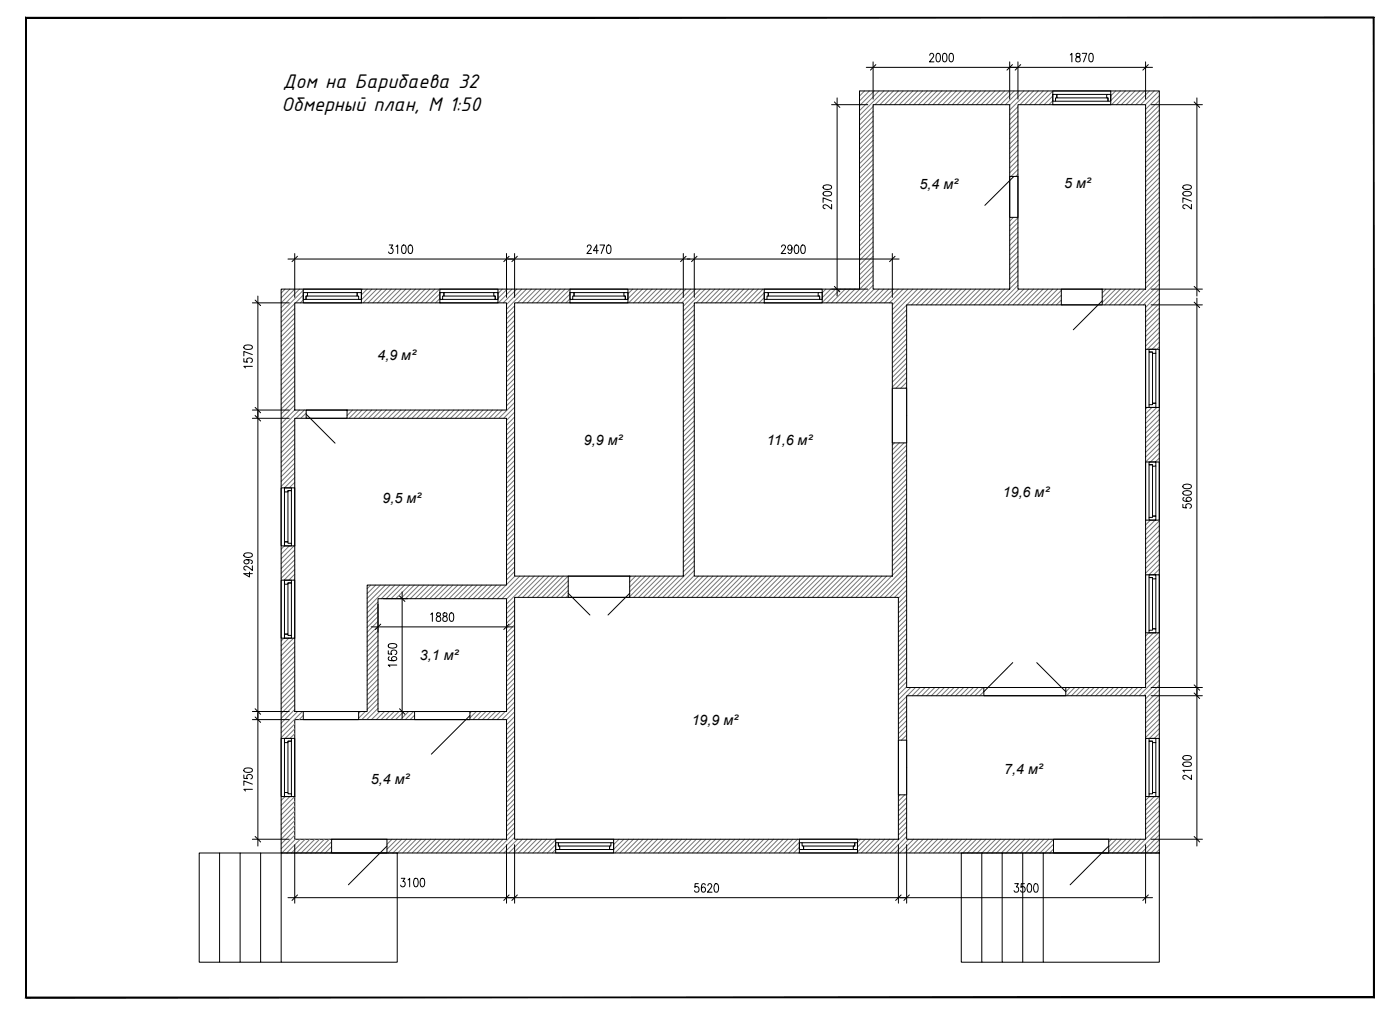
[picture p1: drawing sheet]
<svg xmlns="http://www.w3.org/2000/svg" width="410mm" height="297mm" viewBox="0 0 410 297" stroke-linecap="round" stroke-linejoin="round" font-family="sans-serif">
<defs><g id="words">
<g font-size="6.2">
<text x="82.8" y="25.7">Дом на Барибаева 32</text>
<text x="82.5" y="32.4">Обмерный план, M 1:50</text>
</g>
<g font-size="4.2">
<text x="269.3" y="55.4">5,4 м²</text>
<text x="311.7" y="55">5 м²</text>
<text x="110.5" y="105.4">4,9 м²</text>
<text x="171" y="130.2">9,9 м²</text>
<text x="224.6" y="130.4">11,6 м²</text>
<text x="112" y="147.3">9,5 м²</text>
<text x="293.7" y="145.5">19,6 м²</text>
<text x="123" y="193.1">3,1 м²</text>
<text x="202.6" y="212">19,9 м²</text>
<text x="294.1" y="226.6">7,4 м²</text>
<text x="108.6" y="229.3">5,4 м²</text>
</g>
</g></defs>
<g fill="none" stroke="#767676" stroke-width=".29">
<path d="M251.8 26.6l-.1 .1M253.2 26.6l-1.5 1.5M254.6 26.6l-2.9 2.9M255.7 34l-4 4M255.7 36.9l-4 3.9M255.7 31.2l-4 4M255.7 32.6l-4 4M255.7 35.4l-4 4M255.7 38.3l-4 3.9M255.7 39.7l-4 4M256 26.6l-4.3 4.3M257.4 26.6l-5.7 5.8"/>
<path d="M258.9 26.6l-7.2 7.2M260.3 26.6l-4.1 4M261.7 26.6l-4 4M263.1 26.6l-4 4M264.5 26.6l-4 4M265.9 26.6l-4 4M267.3 26.6l-3.9 4M268.7 26.6l-3.9 4M270.2 26.6l-4.1 4M271.6 26.6l-4 4M273 26.6l-4 4M274.4 26.6l-4 4"/>
<path d="M275.8 26.6l-4 4M277.2 26.6l-4 4M278.6 26.6l-3.9 4M280.1 26.6l-4 4M281.5 26.6l-4 4M282.9 26.6l-4 4M284.3 26.6l-4 4M285.7 26.6l-4 4M287.1 26.6l-4 4M288.5 26.6l-3.9 4M289.9 26.6l-3.9 4M291.4 26.6l-4 4"/>
<path d="M292.8 26.6l-4 4M294.2 26.6l-4 4M295.6 26.6l-4 4M297 26.6l-4 4M298.1 35.5l-2.4 2.3M298.1 39.7l-2.4 2.4M298.1 31.2l-2.4 2.4M298.1 32.6l-2.4 2.4M298.1 34l-2.4 2.4M298.1 36.9l-2.4 2.4M298.1 38.3l-2.4 2.4M298.4 26.6l-4 4"/>
<path d="M299.8 26.6l-4.1 4.2M301.3 26.6l-5.6 5.6M302.7 26.6l-4 4M304.1 26.6l-4 4M305.5 26.6l-4 4M306.9 26.6l-4 4M308.3 29.5l-1.1 1.1M308.3 26.7l-4 3.9M308.3 28.1l-2.5 2.5M325.3 26.6v.1M326.7 26.6l-1.4 1.5M328.1 26.6l-2.8 2.8"/>
<path d="M329.6 26.6l-4.1 4M331 26.6l-4 4M332.4 26.6l-4 4M333.8 26.6l-4 4M335.2 26.6l-4 4M336.6 26.6l-4 4M338 26.6l-3.9 4M339.5 26.6l-4.1 4M339.5 30.8l-4 4M339.5 37.9l-4 4M339.5 28l-4 4M339.5 29.4l-4 4"/>
<path d="M339.5 32.2l-4 4M339.5 33.6l-4 4.1M339.5 35.1l-4 4M339.5 36.5l-4 4M339.5 39.3l-4 4M255.7 41.1l-4 4M255.7 43.9l-4 4M255.7 48.2l-4 3.9M255.7 51l-4 4M255.7 55.2l-4 4M255.7 42.5l-4 4M255.7 45.3l-4 4"/>
<path d="M255.7 46.7l-4 4M255.7 49.6l-4 4M255.7 52.4l-4 4M255.7 53.8l-4 4M255.7 56.6l-4 4M255.7 58.1l-4 3.9M255.7 59.5l-4 3.9M298.1 42.5l-2.4 2.4M298.1 43.9l-2.4 2.4M298.1 46.8l-2.4 2.4M298.1 51l-.6 .6M298.1 41.1l-2.4 2.4"/>
<path d="M298.1 45.4l-2.4 2.3M298.1 48.2l-2.4 2.4M298.1 49.6l-2 2M339.5 47.8l-4 4M339.5 52l-4 4M339.5 54.8l-4 4.1M339.5 59.1l-4 4M339.5 40.7l-4 4M339.5 57.7l-4 4M339.5 42.1l-4 4M339.5 43.5l-4 4M339.5 44.9l-4 4.1"/>
<path d="M339.5 46.4l-4 4M339.5 49.2l-4 4M339.5 50.6l-4 4M339.5 53.5l-4 3.9M339.5 56.3l-4 4M255.7 65.1l-4 4M255.7 72.2l-4 4M255.7 79.3l-4 4M255.7 60.9l-4 4M255.7 62.3l-4 4M255.7 63.7l-4 4M255.7 66.5l-4 4"/>
<path d="M255.7 67.9l-4 4.1M255.7 69.4l-4 3.9M255.7 70.8l-4 4M255.7 73.6l-4 4M255.7 75l-4 4M255.7 76.4l-4 4M255.7 77.8l-4 4.1M296.8 63.6l-1.1 1.1M298.1 68l-2.4 2.4M298.1 70.8l-2.4 2.4M298.1 72.2l-2.4 2.4M298.1 75l-2.4 2.5"/>
<path d="M298.1 79.3l-2.4 2.4M298.1 63.7l-2.4 2.4M298.1 65.1l-2.4 2.4M298.1 66.6l-2.4 2.3M298.1 69.4l-2.4 2.4M298.1 73.6l-2.4 2.4M298.1 76.4l-2.4 2.5M298.1 77.9l-2.4 2.4M339.5 64.8l-4 4M339.5 66.2l-4 4M339.5 69l-4 4M339.5 71.8l-4 4"/>
<path d="M339.5 76.1l-4 4M339.5 78.9l-4 4M339.5 60.5l-4 4M339.5 61.9l-4 4M339.5 63.4l-4 3.9M339.5 67.6l-4 4M339.5 70.4l-4 4M339.5 73.2l-4 4M339.5 74.7l-4 3.9M339.5 77.5l-4 4M83.5 84.6l-1.2 1.2M84.9 84.6l-2.6 2.6"/>
<path d="M86.3 84.6l-4 4M86.3 88.8l-4 4.1M86.3 90.3l-4 4M86.3 91.7l-4 4M86.3 93.1l-4 4M86.3 94.5l-4 4M86.3 95.9l-4 4M86.3 97.4l-4 3.9M86.3 98.7l-4 4.1M87.7 84.6l-5.4 5.4M88.8 84.9l-6.5 6.5M88.8 86.3l-2.2 2.3"/>
<path d="M88.8 87.8l-.8 .8M106.1 84.6l-.3 .3M107.5 84.6l-1.7 1.7M108.9 84.6l-3.1 3.1M110.4 84.6l-4.1 4M111.8 84.6l-4 4M113.2 84.6l-4 4M114.6 84.6l-4 4M116 84.6l-4 4M117.4 84.6l-4 4M118.8 84.6l-3.9 4M120.3 84.6l-4.1 4"/>
<path d="M121.7 84.6l-4.1 4M123.1 84.6l-4 4M124.5 84.6l-4 4M125.9 84.6l-4 4M127.3 84.6l-4 4M128.7 84.6l-4 4M128.8 86l-2.6 2.6M128.8 87.4l-1.2 1.2M147.1 84.6l-1.3 1.3M148.5 84.6l-2.7 2.7M149.9 84.6l-3.9 4M150.7 89.5l-2.4 2.4"/>
<path d="M150.7 90.9l-2.4 2.4M150.7 92.3l-2.4 2.4M150.7 93.8l-2.4 2.4M150.7 95.2l-2.4 2.4M150.7 96.6l-2.4 2.4M150.7 98l-2.4 2.4M150.7 99.4l-2.4 2.4M151.3 84.6l-3.9 4M152.8 84.6l-4.5 4.5M154.2 84.6l-5.9 5.9M155.6 84.6l-4 4M157 84.6l-4 4"/>
<path d="M158.4 84.6l-4 4M159.9 84.6l-4.1 4M161.2 84.6l-3.9 4M162.7 84.6l-4 4M164.1 84.6l-4 4M165.5 84.6l-4 4M166.9 84.6l-4 4M166.9 86l-2.6 2.6M166.9 87.4l-1.2 1.2M185.3 84.6l-1.4 1.4M186.7 84.6l-2.8 2.8M188.1 84.6l-4 4"/>
<path d="M189.5 84.6l-4 4M191 84.6l-4.1 4M192.4 84.6l-4 4M193.8 84.6l-4 4M195.2 84.6l-4 4M196.6 84.6l-4 4M198 84.6l-4 4M199.4 84.6l-3.9 4M200.9 84.6l-4.1 4M202.3 84.6l-4 4M203.3 89.2l-3.2 3.2M203.3 90.7l-3.2 3.1"/>
<path d="M203.3 92.1l-3.2 3.2M203.3 93.5l-3.2 3.2M203.3 94.9l-3.2 3.2M203.3 96.3l-3.2 3.2M203.3 97.7l-3.2 3.2M203.3 99.1l-3.2 3.2M203.7 84.6l-4 4M205.1 84.6l-5 5M206.5 84.6l-6.4 6.4M207.9 84.6l-4 4M209.3 84.6l-3.9 4M210.7 84.6l-3.9 4"/>
<path d="M212.2 84.6l-4 4M213.6 84.6l-4 4M215 84.6l-4 4M216.4 84.6l-4 4M217.8 84.6l-4 4M219.2 84.6l-4 4M220.6 84.6l-3.9 4M222.1 84.6l-4 4M223.5 84.6l-4 4M223.8 85.7l-2.9 2.9M223.8 87.1l-1.5 1.5M223.8 88.5l-.1 .1"/>
<path d="M241.9 84.6l-1.1 1.1M243.3 84.6l-2.5 2.5M244.7 84.6l-3.9 3.9M246.1 84.6l-4 4M247.5 84.6l-4 4M248.9 84.6l-4 4M250.4 84.6l-4.1 4M255.7 80.7l-7.9 7.9M255.7 82.1l-6.5 6.5M255.7 83.5l-5.1 5.1M256 84.6l-4 4M257.4 84.6l-4 4"/>
<path d="M258.8 84.6l-4 4M260.3 84.6l-4.1 4M261.7 84.6l-4.1 4M263.1 84.6l-4 4M264.5 84.6l-4 4M265.5 90.7l-4.2 4.2M265.5 92.1l-4.2 4.2M265.5 96.3l-4.2 4.2M265.5 93.5l-4.2 4.2M265.5 94.9l-4.2 4.2M265.5 97.7l-4.2 4.2M265.5 99.2l-4.2 4.2"/>
<path d="M265.9 84.6l-4.6 4.6M267.3 84.6l-6 6M268.7 84.6l-7.4 7.5M270.1 84.6l-8.8 8.9M271.6 84.6l-4.6 4.6M273 84.6l-4.6 4.6M274.4 84.6l-4.6 4.6M275.8 84.6l-4.6 4.6M277.2 84.6l-4.6 4.6M278.6 84.6l-4.6 4.6M280 84.6l-4.5 4.6M281.5 84.6l-4.6 4.6"/>
<path d="M282.9 84.6l-4.6 4.6M284.3 84.6l-4.6 4.6M285.7 84.6l-4.6 4.6M287.1 84.6l-4.6 4.6M288.5 84.6l-4.6 4.6M289.9 84.6l-4.6 4.6M291.3 84.6l-4.5 4.6M292.8 84.6l-4.6 4.6M294.2 84.6l-4.6 4.6M295.6 84.6l-4.6 4.6M298.1 80.7l-2.4 2.4M298.1 82.1l-2.4 2.4"/>
<path d="M298.1 83.5l-5.7 5.7M298.4 84.6l-4.6 4.6M299.8 84.6l-4.6 4.6M301.2 84.6l-4.5 4.6M302.7 84.6l-4.6 4.6M304.1 84.6l-4.6 4.6M305.5 84.6l-4.6 4.6M306.9 84.6l-4.6 4.6M308.3 84.6l-4.6 4.6M309.8 84.6l-4.7 4.6M310.8 89.2h.1M310.8 87.8l-1.4 1.4"/>
<path d="M310.8 85l-4.3 4.2M310.8 86.4l-2.8 2.8M323.9 84.6l-1.1 1.1M325.3 84.6l-2.5 2.5M326.7 84.6l-3.9 3.9M328.1 84.6l-4.6 4.6M329.5 84.6l-4.5 4.6M331 84.6l-4.7 4.6M332.4 84.6l-4.6 4.6M333.8 84.6l-4.6 4.6M335.2 84.6l-4.6 4.6M339.5 80.3l-4 4"/>
<path d="M339.5 81.7l-7.5 7.5M339.5 83.1l-6.1 6.1M339.5 84.6l-4.6 4.6M339.5 93l-4 4.1M339.5 97.3l-4 4M339.5 86l-4 4M339.5 87.4l-4 4M339.5 88.8l-4 4M339.5 90.2l-4 4M339.5 91.6l-4 4M339.5 94.5l-4 4M339.5 95.9l-4 4"/>
<path d="M339.5 98.7l-3.5 3.5M86.3 100.1l-4 4.1M86.3 101.6l-4 4M86.3 103l-4 4M86.3 104.4l-4 4M86.3 105.8l-4 4M86.3 107.2l-4 4M86.3 108.7l-4 3.9M86.3 110.1l-4 4M86.3 111.5l-4 4M86.3 112.9l-4 4M86.3 114.3l-4 4"/>
<path d="M86.3 115.7l-4 4M86.3 117.1l-4 4M86.3 118.6l-4 3.9M86.3 120l-4 4M150.7 119.2l-3.2 3.2M150.7 100.8l-2.4 2.4M150.7 102.2l-2.4 2.4M150.7 103.7l-2.4 2.3M150.7 105.1l-2.4 2.4M150.7 106.5l-2.4 2.4M150.7 107.9l-2.4 2.4M150.7 109.3l-2.4 2.4"/>
<path d="M150.7 110.7l-2.4 2.4M150.7 112.1l-2.4 2.4M150.7 113.6l-2.4 2.3M150.7 115l-2.4 2.4M150.7 116.4l-2.4 2.4M150.7 117.8l-4.6 4.6M203.3 100.5l-3.2 3.2M203.3 102l-3.2 3.1M203.3 103.4l-3.2 3.2M203.3 104.8l-3.2 3.2M203.3 106.2l-3.2 3.2M203.3 107.6l-3.2 3.2"/>
<path d="M203.3 109l-3.2 3.2M203.3 110.4l-3.2 3.3M203.3 111.9l-3.2 3.1M203.3 113.3l-3.2 3.2M203.3 114.7l-3.2 3.2M203.3 116.1l-3.2 3.2M203.3 117.5l-3.2 3.2M203.3 118.9l-3.2 3.2M265.5 100.6l-4.2 4.2M265.5 103.4l-4.2 4.2M265.5 104.8l-4.2 4.2M265.5 106.2l-4.2 4.2"/>
<path d="M265.5 107.6l-4.2 4.2M265.5 111.9l-1.7 1.7M265.5 102l-4.2 4.2M265.5 109l-4.2 4.3M265.5 110.5l-3.1 3.1M265.5 113.3l-.3 .3M336 119.2l-.5 .5M337.4 119.2l-1.9 1.9M338.8 119.2l-3.3 3.3M339.5 100.1l-2.1 2.1M339.5 119.9l-4 4M339.5 101.5l-.7 .7"/>
<path d="M86.3 136.9l-4 4M86.3 122.8l-4 4M86.3 124.2l-4 4M86.3 125.6l-4 4M86.3 127l-4 4M86.3 128.5l-4 3.9M86.3 129.9l-4 3.9M86.3 131.3l-4 4M86.3 132.7l-4 4M86.3 134.1l-4 4M86.3 135.5l-4 4M86.3 138.3l-4 4.1"/>
<path d="M86.3 139.8l-3 3M87.7 120l-5.4 5.4M89.1 120l-2.4 2.4M89.7 120.9l-1.6 1.5M89.7 122.3l-.2 .1M101.8 120l-.2 .2M103.3 120l-1.7 1.6M104.6 120l-2.4 2.4M106 120l-2.3 2.4M107.5 120l-2.4 2.4M108.9 120l-2.4 2.4M110.3 120l-2.4 2.4"/>
<path d="M111.7 120l-2.4 2.4M113.1 120l-2.4 2.4M114.6 120l-2.5 2.4M116 120l-2.4 2.4M117.4 120l-2.4 2.4M118.8 120l-2.4 2.4M120.2 120l-2.4 2.4M121.6 120l-2.4 2.4M123 120l-2.4 2.4M124.5 120l-2.5 2.4M125.9 120l-2.5 2.4M127.3 120l-2.4 2.4"/>
<path d="M128.7 120l-2.4 2.4M130.1 120l-2.4 2.4M131.5 120l-2.4 2.4M132.9 120l-2.4 2.4M134.4 120l-2.4 2.4M135.8 120l-2.5 2.4M137.2 120l-2.4 2.4M138.6 120l-2.4 2.4M140 120l-2.4 2.4M141.4 120l-2.4 2.4M142.8 120l-2.4 2.4M144.2 120l-2.3 2.4"/>
<path d="M145.7 120l-2.4 2.4M147.1 120l-2.4 2.4M150.7 124.9l-2.4 2.3M150.7 127.7l-2.4 2.4M150.7 131.9l-2.4 2.4M150.7 134.8l-2.4 2.3M150.7 120.6l-2.4 2.4M150.7 122l-2.4 2.4M150.7 123.4l-2.4 2.4M150.7 126.3l-2.4 2.4M150.7 129.1l-2.4 2.4M150.7 130.5l-2.4 2.4"/>
<path d="M150.7 133.3l-2.4 2.4M150.7 136.2l-2.4 2.4M150.7 137.6l-2.4 2.4M150.7 139l-2.4 2.4M203.3 120.3l-3.2 3.3M203.3 121.8l-3.2 3.2M203.3 123.2l-3.2 3.2M203.3 124.6l-3.2 3.2M203.3 126l-3.2 3.2M203.3 127.4l-3.2 3.2M203.3 128.8l-3.2 3.2M203.3 130.2l-3.2 3.3"/>
<path d="M203.3 131.6l-3.2 3.3M203.3 133.1l-3.2 3.2M203.3 134.5l-3.2 3.2M203.3 135.9l-3.2 3.2M203.3 137.3l-3.2 3.2M203.3 138.7l-3.2 3.2M262 129.6l-.7 .6M263.4 129.6l-2.1 2M264.8 129.6l-3.5 3.4M265.5 130.3l-4.2 4.2M265.5 131.7l-4.2 4.2M265.5 133.1l-4.2 4.2"/>
<path d="M265.5 134.5l-4.2 4.2M265.5 135.9l-4.2 4.2M265.5 137.4l-4.2 4.1M265.5 138.8l-4.2 4.1M339.5 121.3l-4 4M339.5 124.1l-4 4.1M339.5 125.5l-4 4.1M339.5 128.4l-4 4M339.5 132.6l-2.6 2.6M339.5 122.8l-4 3.9M339.5 127l-4 4M339.5 129.8l-4 4"/>
<path d="M339.5 131.2l-4 4M339.5 134.1l-1.2 1.1M83.3 159.8l-1 .9M84.7 159.8l-2.4 2.4M86.1 159.8l-3.8 3.8M86.3 141.2l-1.6 1.6M86.3 142.6l-.2 .2M150.7 148.9l-2.4 2.4M150.7 156l-2.4 2.4M150.7 140.4l-2.4 2.4M150.7 141.8l-2.4 2.4M150.7 143.2l-2.4 2.5"/>
<path d="M150.7 144.6l-2.4 2.5M150.7 146.1l-2.4 2.4M150.7 147.5l-2.4 2.4M150.7 150.3l-2.4 2.4M150.7 151.7l-2.4 2.4M150.7 153.1l-2.4 2.5M150.7 154.5l-2.4 2.5M150.7 157.4l-2.4 2.4M150.7 158.8l-2.4 2.4M203.3 140.2l-3.2 3.1M203.3 141.5l-3.2 3.3M203.3 143l-3.2 3.2"/>
<path d="M203.3 144.4l-3.2 3.2M203.3 145.8l-3.2 3.2M203.3 147.2l-3.2 3.2M203.3 148.6l-3.2 3.2M203.3 150.1l-3.2 3.1M203.3 151.5l-3.2 3.2M203.3 152.9l-3.2 3.2M203.3 154.3l-3.2 3.2M203.3 155.7l-3.2 3.2M203.3 157.1l-3.2 3.2M203.3 158.5l-3.2 3.2M203.3 159.9l-3.2 3.2"/>
<path d="M265.5 140.2l-4.2 4.2M265.5 141.6l-4.2 4.2M265.5 143l-4.2 4.2M265.5 144.4l-4.2 4.2M265.5 145.8l-4.2 4.2M265.5 147.2l-4.2 4.3M265.5 148.7l-4.2 4.2M265.5 150.1l-4.2 4.1M265.5 151.5l-4.2 4.2M265.5 152.9l-4.2 4.2M265.5 154.3l-4.2 4.2M265.5 155.7l-4.2 4.2"/>
<path d="M265.5 157.1l-4.2 4.2M265.5 158.6l-4.2 4.2M265.5 160l-4.2 4.2M336.9 152.2l-1.4 1.4M338.3 152.2l-2.8 2.8M339.5 152.4l-4 4M339.5 153.9l-4 3.9M339.5 155.3l-4 3.9M339.5 156.7l-4 4M339.5 158.1l-4 4M339.5 159.5l-4 4M86.3 161l-4 4"/>
<path d="M86.3 163.8l-4 4M86.3 168l-1.7 1.8M86.3 162.4l-4 4M86.3 165.2l-4 4M86.3 166.6l-3.1 3.2M86.3 169.4l-.3 .4M108.6 171.2l-1.1 1.1M110 171.2l-2.5 2.5M110.7 179l-3.2 3.2M110.7 176.2l-3.2 3.2M110.7 177.6l-3.2 3.2M111.4 171.2l-3.9 3.9"/>
<path d="M112.9 171.2l-5.4 5.4M114.3 171.2l-6.8 6.8M115.7 171.2l-4 4M117.1 171.2l-4 4M118.5 171.2l-4 4M119.9 171.2l-4 4M121.3 171.2l-4 4M122.7 171.2l-4 4M124.2 171.2l-4.1 4M125.6 171.2l-4 4M127 171.2l-4 4M128.4 171.2l-4 4"/>
<path d="M129.8 171.2l-4 4M131.2 171.2l-4 4M132.6 171.2l-3.9 4M134.1 171.2l-4.1 4M135.5 171.2l-4 4M136.9 171.2l-4 4M138.3 171.2l-4 4M139.7 171.2l-4 4M141.1 171.2l-4 4M142.5 171.2l-3.9 4M144 171.2l-4 4M145.4 171.2l-4 4"/>
<path d="M146.8 171.2l-4 4M148.2 171.2l-4 4M150.7 163.1l-2.4 2.3M150.7 165.9l-2.4 2.4M150.7 177.2l-2.4 2.4M150.7 160.2l-2.4 2.4M150.7 161.6l-2.4 2.4M150.7 164.5l-2.4 2.4M150.7 167.3l-2.4 2.4M150.7 175.8l-2.4 2.4M150.7 178.6l-2.4 2.4M150.8 168.6l-2.5 2.5"/>
<path d="M152.2 168.6l-6.6 6.6M153.6 168.6l-6.6 6.6M155 168.6l-6.7 6.7M156.5 168.6l-8.2 8.2M157.9 168.6l-6.2 6.2M159.3 168.6l-6.2 6.2M160.7 168.6l-6.2 6.2M162.1 168.6l-6.2 6.2M163.5 168.6l-6.2 6.2M164.9 168.6l-6.2 6.2M166.4 168.6l-6.3 6.2M166.4 171.4l-3.4 3.4"/>
<path d="M166.4 174.2l-.6 .6M166.4 172.8l-2 2M166.4 170l-4.8 4.8M184.7 168.6l-.3 .3M186.1 168.6l-1.7 1.7M187.6 168.6l-3.2 3.2M189 168.6l-4.6 4.6M190.4 168.6l-6 6M191.8 168.6l-6.2 6.2M193.2 168.6l-6.2 6.2M194.6 168.6l-6.2 6.2M196 168.6l-6.1 6.2"/>
<path d="M197.5 168.6l-6.2 6.2M198.9 168.6l-6.2 6.2M203.3 161.4l-3.2 3.1M203.3 162.8l-3.2 3.2M203.3 164.2l-3.2 3.2M203.3 165.6l-9.2 9.2M203.3 167l-7.8 7.8M203.3 168.4l-6.4 6.4M204.6 168.6l-6.3 6.2M206 168.6l-6.3 6.2M207.3 168.6l-6.1 6.2M208.8 168.6l-6.2 6.2"/>
<path d="M210.2 168.6l-6.2 6.2M211.6 168.6l-6.2 6.2M213 168.6l-6.2 6.2M214.4 168.6l-6.2 6.2M215.9 168.6l-6.3 6.2M217.3 168.6l-6.2 6.2M218.7 168.6l-6.2 6.2M220.1 168.6l-6.2 6.2M221.5 168.6l-6.2 6.2M222.9 168.6l-6.2 6.2M224.3 168.6l-6.2 6.2M225.8 168.6l-6.3 6.2"/>
<path d="M227.2 168.6l-6.2 6.2M228.6 168.6l-6.2 6.2M230 168.6l-6.2 6.2M231.4 168.6l-6.2 6.2M232.8 168.6l-6.2 6.2M234.2 168.6l-6.2 6.2M235.6 168.6l-6.2 6.2M237.1 168.6l-6.3 6.2M238.5 168.6l-6.2 6.2M239.9 168.6l-6.2 6.2M241.3 168.6l-6.2 6.2M242.7 168.6l-6.2 6.2"/>
<path d="M244.1 168.6l-6.2 6.2M245.5 168.6l-6.1 6.2M247 168.6l-6.3 6.2M248.4 168.6l-6.2 6.2M249.8 168.6l-6.2 6.2M251.2 168.6l-6.2 6.2M252.6 168.6l-6.2 6.2M254 168.6l-6.2 6.2M255.4 168.6l-6.1 6.2M256.8 168.6l-6.1 6.2M258.3 168.6l-6.2 6.2M259.7 168.6l-6.2 6.2"/>
<path d="M261.1 168.6l-6.2 6.2M265.5 161.4l-4.2 4.2M265.5 162.8l-4.2 4.2M265.5 164.2l-4.2 4.2M265.5 165.6l-9.2 9.2M265.5 167l-7.8 7.8M265.5 168.4l-6.4 6.4M265.5 169.9l-4.9 4.9M265.5 171.3l-3.5 3.5M265.5 172.7l-2.4 2.4M265.5 174.1l-2.4 2.4M265.5 175.5l-2.4 2.4"/>
<path d="M265.5 176.9l-2.4 2.5M265.5 178.3l-2.4 2.4M265.5 179.8l-2.4 2.3M339.5 160.9l-4 4M339.5 162.3l-4 4M339.5 163.7l-4 4.1M339.5 165.2l-3 3M339.5 166.6l-1.6 1.6M339.5 168l-.2 .2M83.1 186.8l-.8 .8M84.6 186.8l-2.3 2.2M86 186.8l-3.7 3.6"/>
<path d="M86.3 192.1l-4 4M86.3 196.3l-4 4M86.3 199.2l-4 3.9M86.3 194.9l-4 4M86.3 187.9l-4 3.9M86.3 189.3l-4 3.9M86.3 190.7l-4 4M86.3 193.5l-4 4M86.3 197.7l-4 4M110.7 183.2l-3.2 3.2M110.7 180.4l-3.2 3.2M110.7 181.8l-3.2 3.2"/>
<path d="M110.7 184.6l-3.2 3.3M110.7 186.1l-3.2 3.2M110.7 187.5l-3.2 3.2M110.7 188.9l-3.2 3.2M110.7 190.3l-3.2 3.2M110.7 191.7l-3.2 3.2M110.7 193.2l-3.2 3.1M110.7 194.5l-3.2 3.3M110.7 195.9l-3.2 3.3M110.7 197.4l-3.2 3.2M110.7 198.8l-3.2 3.2M150.7 180l-2.4 2.4"/>
<path d="M150.7 184.3l-2.4 2.3M150.7 194.2l-2.4 2.3M150.7 198.4l-2.4 2.4M150.7 181.4l-2.4 2.4M150.7 182.8l-2.4 2.4M150.7 185.7l-2.4 2.4M150.7 187.1l-2.4 2.4M150.7 188.5l-2.4 2.4M150.7 189.9l-2.4 2.4M150.7 191.3l-2.4 2.4M150.7 192.7l-2.4 2.4M150.7 195.6l-2.4 2.4"/>
<path d="M150.7 197l-2.4 2.4M150.7 199.8l-2.4 2.4M265.5 181.2l-2.4 2.4M265.5 182.6l-2.4 2.4M265.5 184l-2.4 2.4M265.5 185.4l-2.4 2.4M265.5 186.8l-2.4 2.4M265.5 188.2l-2.4 2.5M265.5 189.6l-2.4 2.5M265.5 191.1l-2.4 2.4M265.5 192.5l-2.4 2.4M265.5 193.9l-2.4 2.4"/>
<path d="M265.5 195.3l-2.4 2.4M265.5 196.8l-2.4 2.3M265.5 198.1l-2.4 2.5M265.5 199.5l-2.4 2.5M336.4 185.2l-.9 .9M337.8 185.2l-2.3 2.3M339.3 185.2l-3.8 3.8M339.5 186.4l-4 4M339.5 187.8l-4 4M339.5 189.2l-4 4M339.5 190.6l-4 4M339.5 192l-4 4"/>
<path d="M339.5 193.4l-4 4M339.5 194.8l-4 4.1M339.5 196.3l-4 4M339.5 197.7l-5.9 5.9M339.5 199.1l-4.5 4.5M86.3 203.4l-4 4M86.3 213.3l-2.8 2.8M86.3 206.2l-4 4M86.3 214.7l-1.4 1.4M86.3 200.6l-4 4M86.3 202l-4 4M86.3 204.8l-4 4"/>
<path d="M86.3 207.6l-4 4.1M86.3 211.9l-4 4M87.2 208.2l-4.9 4.8M88.6 208.2l-6.3 6.2M88.8 209.4l-1.2 1.2M105.5 208.2l-.5 .5M107 208.2l-2 2M110.7 200.2l-3.2 3.2M110.7 203.1l-3.2 3.1M110.7 207.3l-3.3 3.3M110.7 204.5l-3.2 3.1M110.7 201.6l-3.2 3.2"/>
<path d="M110.7 205.9l-4.7 4.7M111.2 208.2l-2.4 2.4M112.6 208.2l-2.4 2.4M114 208.2l-2.4 2.4M115.4 208.2l-2.4 2.4M116.8 208.2l-2.3 2.4M118.3 208.2l-2.4 2.4M119.7 208.2l-2.4 2.4M121.1 208.2l-2.4 2.4M121.4 209.3l-1.3 1.3M138 208.2l-.4 .4M139.5 208.2l-1.9 1.9"/>
<path d="M140.9 208.2l-2.4 2.4M142.3 208.2l-2.4 2.4M143.7 208.2l-2.4 2.4M145.2 208.2l-2.5 2.4M146.6 208.2l-2.5 2.4M148 208.2l-2.4 2.4M150.7 201.2l-2.4 2.4M150.7 208.3l-2.4 2.4M150.7 215.4l-2.4 2.3M150.7 202.6l-2.4 2.4M150.7 204l-2.4 2.4M150.7 205.5l-2.4 2.4"/>
<path d="M150.7 206.9l-3.7 3.7M150.7 209.7l-2.4 2.4M150.7 211.1l-2.4 2.4M150.7 212.5l-2.4 2.5M150.7 213.9l-2.4 2.5M150.7 216.8l-2.4 2.4M150.7 218.2l-2.4 2.4M150.7 219.6l-2.4 2.4M265.5 201l-2.4 2.4M265.5 203.8l-2.4 2.4M265.5 205.2l-2.4 2.4M265.5 206.6l-2.4 2.4"/>
<path d="M265.5 208.1l-2.4 2.3M265.5 209.5l-2.4 2.4M265.5 210.9l-2.4 2.4M265.5 212.3l-2.4 2.4M265.5 213.7l-2.4 2.4M265.5 215.1l-1.5 1.5M265.5 216.5l-.1 .1M266.7 201.2l-3.6 3.6M268.1 201.2l-2.4 2.4M269.5 201.2l-2.4 2.4M270.9 201.2l-2.4 2.4M272.3 201.2l-2.3 2.4"/>
<path d="M273.8 201.2l-2.4 2.4M275.2 201.2l-2.4 2.4M276.6 201.2l-2.4 2.4M278 201.2l-2.4 2.4M279.4 201.2l-2.4 2.4M280.8 201.2l-2.4 2.4M282.2 201.2l-2.4 2.4M283.6 201.2l-2.3 2.4M285.1 201.2l-2.4 2.4M286.5 201.2l-2.4 2.4M287.9 201.2l-2.4 2.4M288.1 202.4l-1.2 1.2"/>
<path d="M313.4 201.2l-1.3 1.3M314.7 201.2l-2.3 2.4M316.2 201.2l-2.4 2.4M317.6 201.2l-2.4 2.4M319 201.2l-2.4 2.4M320.4 201.2l-2.4 2.4M321.8 201.2l-2.4 2.4M323.3 201.2l-2.5 2.4M324.7 201.2l-2.5 2.4M326.1 201.2l-2.4 2.4M327.5 201.2l-2.4 2.4M328.9 201.2l-2.4 2.4"/>
<path d="M330.3 201.2l-2.4 2.4M331.7 201.2l-2.4 2.4M333.2 201.2l-2.4 2.4M334.6 201.2l-2.5 2.4M339.5 200.5l-4 4M339.5 201.9l-4 4M339.5 203.4l-4 3.9M339.5 204.8l-4 4M339.5 206.1l-4 4.1M339.5 207.6l-4 4M339.5 209l-4 4M339.5 210.4l-4 4"/>
<path d="M339.5 211.8l-4 4M339.5 213.2l-2.9 2.9M339.5 214.7l-1.5 1.4M339.5 216.1h.1M83.5 233.1l-1.2 1.2M84.9 233.1l-2.6 2.6M86.3 237.3l-4 4M86.3 238.7l-4 4.1M86.3 234.5l-4 4M86.3 233.1l-4 4M86.3 235.9l-4 4M150.7 222.4l-2.4 2.4"/>
<path d="M150.7 229.5l-2.4 2.4M150.7 221l-2.4 2.4M150.7 223.8l-2.4 2.5M150.7 225.2l-2.4 2.5M150.7 226.7l-2.4 2.4M150.7 228.1l-2.4 2.4M150.7 230.9l-2.4 2.4M150.7 232.3l-2.4 2.4M150.7 233.8l-2.4 2.4M150.7 235.1l-2.4 2.5M150.7 236.6l-2.4 2.4M150.7 238l-2.4 2.4"/>
<path d="M150.7 239.4l-2.4 2.4M263.6 232.6l-.5 .5M265 232.6l-1.9 1.9M265.5 233.5l-2.4 2.4M265.5 234.9l-2.4 2.4M265.5 236.3l-2.4 2.4M265.5 237.7l-2.4 2.4M265.5 239.2l-2.4 2.3M336.6 233.1l-1.1 1.1M338 233.1l-2.5 2.5M339.4 233.1l-3.9 4M339.5 234.5l-4 3.9"/>
<path d="M339.5 235.9l-4 3.9M339.5 237.3l-4 4M339.5 238.7l-4 4M86.3 241.6l-4 4M86.3 244.4l-4 4M86.3 240.1l-4 4.1M86.3 243l-4 4M86.5 245.6l-4 4M87.9 245.6l-4 4M89.4 245.6l-4.1 4M90.8 245.6l-4 4M92.2 245.6l-4 4"/>
<path d="M93.6 245.6l-4 4M95 245.6l-4 4M96.4 245.6l-4 4M97.1 247.8l-1.9 1.8M97.1 246.3l-3.2 3.3M97.1 249.2l-.4 .4M113.4 245.6l-.1 .1M114.8 245.6l-1.5 1.5M116.2 245.6l-2.9 2.9M117.6 245.6l-4 4M119 245.6l-3.9 4M120.5 245.6l-4 4"/>
<path d="M121.9 245.6l-4 4M123.3 245.6l-4 4M124.7 245.6l-4 4M126.1 245.6l-4 4M127.6 245.6l-4.1 4M128.9 245.6l-3.9 4M130.4 245.6l-4 4M131.8 245.6l-4 4M133.2 245.6l-4 4M134.6 245.6l-4 4M136 245.6l-4 4M137.5 245.6l-4.1 4"/>
<path d="M138.9 245.6l-4 4M140.3 245.6l-4 4M141.7 245.6l-4 4M143.1 245.6l-4 4M144.5 245.6l-4 4M145.9 245.6l-4 4M147.3 245.6l-4 4M150.7 243.7l-6 5.9M150.7 240.8l-2.4 2.4M150.7 242.2l-2.4 2.4M150.7 245.1l-4.5 4.5M151.6 245.6l-4 4"/>
<path d="M153 245.6l-4 4M154.4 245.6l-4 4M155.8 245.6l-4 4M157.2 245.6l-4 4M158.7 245.6l-4.1 4M160.1 245.6l-4 4M161.5 245.6l-4 4M162.7 245.8l-3.8 3.8M162.7 247.2l-2.4 2.4M162.7 248.6l-1 1M179.9 245.6l-.2 .2M181.3 245.6l-1.6 1.6"/>
<path d="M182.7 245.6l-3 3M184.1 245.6l-4 4M185.5 245.6l-4 4M186.9 245.6l-4 4M188.3 245.6l-3.9 4M189.8 245.6l-4 4M191.2 245.6l-4 4M192.6 245.6l-4 4M194 245.6l-4 4M195.4 245.6l-4 4M196.8 245.6l-4 4M198.2 245.6l-3.9 4"/>
<path d="M199.6 245.6l-3.9 4M201.1 245.6l-4 4M202.5 245.6l-4 4M203.9 245.6l-4 4M205.3 245.6l-4 4M206.7 245.6l-4 4M208.2 245.6l-4.1 4M209.5 245.6l-3.9 4M211 245.6l-4 4M212.4 245.6l-4 4M213.8 245.6l-4 4M215.2 245.6l-4 4"/>
<path d="M216.6 245.6l-4 4M218.1 245.6l-4.1 4M219.5 245.6l-4 4M220.9 245.6l-4 4M222.3 245.6l-4 4M223.7 245.6l-4 4M225.1 245.6l-4 4M226.5 245.6l-4 4M227.9 245.6l-4 4M229.4 245.6l-4.1 4M230.8 245.6l-4 4M232.2 245.6l-4 4"/>
<path d="M233.6 245.6l-4 4M234.1 246.5l-3.1 3.1M234.1 247.9l-1.7 1.7M234.1 249.3l-.3 .3M252 245.6l-.9 .9M253.4 245.6l-2.3 2.3M254.8 245.6l-3.7 3.7M256.2 245.6l-4 4M257.6 245.6l-4 4M259 245.6l-3.9 4M260.5 245.6l-4 4M261.9 245.6l-4 4"/>
<path d="M265.5 240.6l-2.4 2.4M265.5 242l-2.4 2.4M265.5 243.4l-6.2 6.2M265.5 244.8l-4.8 4.8M266.1 245.6l-4 4M267.5 245.6l-4 4M268.9 245.6l-3.9 4M270.4 245.6l-4 4M271.8 245.6l-4 4M273.2 245.6l-4 4M274.6 245.6l-4 4M276 245.6l-4 4"/>
<path d="M277.5 245.6l-4.1 4M278.8 245.6l-3.9 4M280.2 245.6l-3.9 4M281.7 245.6l-4 4M283.1 245.6l-4 4M284.5 245.6l-4 4M285.9 245.6l-4 4M287.3 245.6l-4 4M288.8 245.6l-4.1 4M290.2 245.6l-4 4M291.6 245.6l-4 4M293 245.6l-4 4"/>
<path d="M294.4 245.6l-4 4M295.8 245.6l-4 4M297.2 245.6l-4 4M298.7 245.6l-4.1 4M300.1 245.6l-4 4M301.5 245.6l-4 4M302.9 245.6l-4 4M304.3 245.6l-4 4M305.7 245.6l-4 4M307.1 245.6l-4 4M308.5 245.6l-4 4M308.5 247.1l-2.6 2.5"/>
<path d="M308.5 248.5l-1.1 1.1M325.5 245.6l-.8 .8M326.9 245.6l-2.2 2.2M328.3 245.6l-3.6 3.6M329.8 245.6l-4 4M331.2 245.6l-4 4M332.6 245.6l-4 4M334 245.6l-4 4M335.4 245.6l-4 4M339.5 240.1l-4 4M339.5 241.5l-4 4M339.5 242.9l-6.7 6.7"/>
<path d="M339.5 244.3l-5.2 5.3M339.5 245.8l-3.8 3.8M339.5 247.2l-2.4 2.4M339.5 248.6l-1 1"/>
</g>
<g fill="none" stroke="#000" stroke-width=".3">
<path d="M255.7 30.6h40v54h-40zM298.1 30.6h37.4v54h-37.4zM308.3 26.6h17v4h-17zM308.3 27.6h1.2v1h-.4v1h-.8zM324.1 27.6h1.2v2h-.8v-1h-.4zM82.3 84.6h169.4v-58h87.8v223h-257.2zM86.3 88.6h62v31.4h-62zM88.8 84.6h17v4h-17zM88.8 85.6h1.2v1h-.4v1h-.8zM104.6 85.6h1.2v2h-.8v-1h-.4zM128.8 84.6h17v4h-17zM128.8 85.6h1.2v1h-.4v1h-.8z"/>
<path d="M144.6 85.6h1.2v2h-.8v-1h-.4zM150.7 88.6h49.4v80h-49.4zM166.9 84.6h17v4h-17zM166.9 85.6h1.2v1h-.4v1h-.8zM182.7 85.6h1.2v2h-.8v-1h-.4zM203.3 88.6h58v80h-58zM223.8 84.6h17v4h-17zM223.8 85.6h1.2v1h-.4v1h-.8zM239.6 85.6h1.2v2h-.8v-1h-.4zM265.5 89.2h70v112h-70zM335.5 102.2h4v17h-4zM336.5 118.4h1v-.4h1v1.2h-2z"/>
<path d="M336.5 102.2h2v1.2h-1v-.4h-1zM86.3 122.4h62v48.8h-40.8v37h-21.2zM335.5 135.2h4v17h-4zM336.5 135.2h2v1.2h-1v-.4h-1zM82.3 142.8h4v17h-4zM83.3 158.6h1v.4h1v.8h-2zM83.3 142.8h2v.8h-1v.4h-1zM336.5 151.4h1v-.4h1v1.2h-2zM82.3 169.8h4v17h-4zM83.3 169.8h2v.8h-1v.4h-1zM110.7 175.2h37.6v33h-37.6zM150.7 174.8h112.4v70.8h-112.4z"/>
<path d="M335.5 168.2h4v17h-4zM336.5 168.2h2v1.2h-1v-.4h-1zM83.3 185.6h1v.4h1v.8h-2zM336.5 184.4h1v-.4h1v1.2h-2zM82.3 216.1h4v17h-4zM83.3 216.1h2v.8h-1v.4h-1zM86.3 210.6h62v35h-62zM265.5 203.6h70v42h-70zM335.5 216.1h4v17h-4zM336.5 216.1h2v1.2h-1v-.4h-1zM83.3 231.9h1v.4h1v.8h-2zM336.5 232.3h1v-.4h1v1.2h-2z"/>
<path d="M162.7 245.6h17v4h-17zM162.7 246.6h.8v1h.4v1h-1.2zM178.9 246.6h.8v2h-1.2v-1h.4zM234.1 245.6h17v4h-17zM234.1 246.6h.8v1h.4v1h-1.2zM250.3 246.6h.8v2h-1.2v-1h.4z"/>
</g>
<g fill="none" stroke="#000" stroke-width=".29">
<path d="M253.7 19.7h83.8M255.7 18.1v10.9M256.5 18.9l-1.6 1.6M272.3 16.2l.4-.6h.3l.4 .5-.1 .5-1.1 1.5h1.3M274.4 15.7l.5-.1a1.67 1.67 0 0 1 0 2.5h-.2a1.92 1.92 0 0 1-.3-2.4zM276.3 15.7l.5-.1a1.67 1.67 0 0 1 0 2.5h-.2a1.92 1.92 0 0 1-.3-2.4zM278.2 15.7l.5-.1a1.67 1.67 0 0 1 0 2.5h-.2a1.92 1.92 0 0 1-.3-2.4zM295.7 18.1v10.9M296.5 18.9l-1.6 1.6M298.1 18.1v10.9M298.9 18.9l-1.6 1.6M313.4 16.1l.5-.5v2.5"/>
<path d="M315.2 15.7v.8a.99 .99 0 0 1 1 .4 .99 .99 0 0 1 0 1.1 .78 .78 0 0 1-1.2-.6 .78 .78 0 0 1 1-.8l.2-.1a.53 .53 0 0 0-.3-.9zM316.9 15.6h1.4l-1 2.5M319.2 15.7l.4-.1a1.67 1.67 0 0 1 0 2.5h-.2a1.85 1.85 0 0 1-.2-2.4zM335.5 18.1v10.9M336.3 18.9l-1.6 1.6M243.5 30.6h10.6M244.3 29.8l1.7 1.6M245.2 28.6v58M324.1 27.6h-14.6v1h15v1h-15.4M337.1 30.6h15M349.7 29.8l1.6 1.6M350.5 28.6v58"/>
<path d="M241.2 56.3l.9-.3a1.13 1.13 0 0 1 1.4 .8 1.59 1.59 0 0 1-2.5 0zM241.2 54.4l.9-.3a1.13 1.13 0 0 1 1.4 .7 1.59 1.59 0 0 1-2.5 0zM243.5 59.8v1.4l-1.1-1-.9-.3-.3 .2-.2 .6 .6 .4M243.5 58.9l-2.5-1v1.4M295.7 51.6h2.4v12h-2.4zM296.9 51.6l-8.5 8.5M346.5 56.3l1-.3a1.13 1.13 0 0 1 1.4 .8 1.59 1.59 0 0 1-2.5 0zM346.5 54.4l1-.3a1.13 1.13 0 0 1 1.4 .7 1.59 1.59 0 0 1-2.5 0zM348.9 59.8v1.4l-1.2-1-.8-.3-.4 .2-.1 .6 .6 .4M348.9 58.9l-2.5-1v1.4M84.3 75.8h179M86.3 74.2v12.8"/>
<path d="M87.1 75l-1.6 1.6M114 71.7h1l-.5 .9a.74 .74 0 0 1 .6 1.2 .74 .74 0 0 1-1.3-.1M116 72.2l.5-.5v2.5M117.9 71.8l.5-.1a1.59 1.59 0 0 1 0 2.5h-.2a1.81 1.81 0 0 1-.3-2.4zM119.8 71.8l.5-.1a1.59 1.59 0 0 1 0 2.5h-.2a1.81 1.81 0 0 1-.3-2.4zM148.3 74.2v12.8M149.1 75l-1.6 1.6M150.7 74.2v12.8M151.5 75l-1.6 1.6M172 72.3l.4-.6h.4l.3 .5-.3 .8-.9 1.2h1.3M175.2 73.3h-1.4l1-1.6v2.5M175.7 71.7h1.3l-.9 2.5"/>
<path d="M177.9 71.8l.5-.1a1.59 1.59 0 0 1 0 2.5h-.2a1.81 1.81 0 0 1-.3-2.4zM200.1 74.2v12.8M200.9 75l-1.6 1.6M203.3 74.2v12.8M204.1 75l-1.6 1.6M228.9 72.3l.4-.6h.4l.3 .5-.3 .8-.9 1.2h1.3M231.9 72.5l-.3 .6a.69 .69 0 0 1-.9-.6 .69 .69 0 0 1 .9-.7 1.81 1.81 0 0 1-.2 2.4l-.5-.1-.1-.3M232.9 71.8l.4-.1a1.59 1.59 0 0 1 0 2.5h-.1a1.81 1.81 0 0 1-.3-2.4zM234.8 71.8l.4-.1a1.59 1.59 0 0 1 0 2.5h-.1a1.81 1.81 0 0 1-.3-2.4zM261.3 74.2v12.8M262.1 75l-1.6 1.6M73.9 88.6h10.8"/>
<path d="M74.7 87.8l1.6 1.6M75.5 86.6v161M90 85.6h14.6v1h-15v1h15.4M144.6 85.6h-14.6v1h15v1h-15.4M182.7 85.6h-14.6v1h15v1h-15.4M239.6 85.6h-14.6v1h15v1h-15.4M243.5 84.6h10.6M244.3 83.8l1.7 1.6M310.8 84.6h12v4.6h-12zM322.8 88l-8.5 8.5M337.1 84.6h15M337.1 89.2h15"/>
<path d="M349.7 83.8l1.6 1.6M349.7 88.4l1.6 1.6M350.5 87.2v160.4M71.4 104.9v1l1.1 .1a.76 .76 0 0 1 0-1 .76 .76 0 0 1 1.1 0 .76 .76 0 0 1 .1 1l-.3 .1M71.5 101.2l1-.2a1.05 1.05 0 0 1 1.4 .7 1.67 1.67 0 0 1-2.5 0zM73.9 107.2h-2.5l.5 .5M73.9 103.8l-2.5-.9v1.3M74.7 119.2l1.6 1.6M261.3 113.6h4.2v16h-4.2zM338.5 103.4v14.6h-1v-15h-1v15.4M73.9 122.4h10.8M73.9 120h10.8"/>
<path d="M74.7 121.6l1.6 1.6M89.7 120h11.9v2.4h-11.9zM89.7 121.2l8.4 8.5M338.5 136.4v14.6h-1v-15h-1v15.4M83.3 144v14.6h1v-15h1v15.4M346.4 147.6v.9l1.1 .2a.78 .78 0 0 1 0-1.1 .78 .78 0 0 1 1.1 0 .78 .78 0 0 1 .1 1.1h-.3M346.5 143.9l1-.3a1.13 1.13 0 0 1 1.4 .7 1.59 1.59 0 0 1-2.5 0zM346.5 142l1-.3a1.13 1.13 0 0 1 1.4 .7 1.59 1.59 0 0 1-2.5 0zM346.8 145.6l-.4 .6a1.47 1.47 0 0 0 2.5-.1 .75 .75 0 0 0-.9-.6 .75 .75 0 0 0-.5 1l.6 .3M71.5 162.1l1-.3a1.05 1.05 0 0 1 1.4 .7 1.59 1.59 0 0 1-2.5 0zM72.3 163.8l.6 .3a.71 .71 0 0 1-.7 .9 .71 .71 0 0 1-.7-.9 1.79 1.79 0 0 1 2.4 .3l-.1 .4-.3 .1M73.1 167.4v1.5l-1.7-1h2.5"/>
<path d="M73.9 165.6v1.3l-1.2-.9-.8-.3-.5 .4v.3l.6 .4M83.3 171v14.6h1v-15h1v15.4M110.7 176.8v8.2M112.3 175.2h7.1M117 174.4l1.6 1.6M117.8 173.2v37M126.2 179.8l.4-.4v2.4M127.9 179.5v.7a1.01 1.01 0 0 1 1 .4 1.01 1.01 0 0 1 0 1.1 .79 .79 0 0 1-1.2-.5 .79 .79 0 0 1 1-.9l.3-.6a.68 .68 0 0 0-1.1-.2zM129.8 179.5v.7a1.01 1.01 0 0 1 1 .4 1.01 1.01 0 0 1 0 1.1 .79 .79 0 0 1-1.2-.5 .79 .79 0 0 1 1-.9l.3-.6a.68 .68 0 0 0-1.1-.2zM131.9 179.5l.4-.1a1.67 1.67 0 0 1 0 2.4h-.2a1.87 1.87 0 0 1-.2-2.3zM148.3 176.8v8.2M166.4 168.6h18v6.2h-18z"/>
<path d="M166.4 173.6l6.4 6.4M184.4 173.6l-6.3 6.4M338.5 169.4v14.6h-1v-15h-1v15.4M108.7 183.5h41.6M111.5 182.7l-1.6 1.5M113.7 190.4v1l1.1 .1a.76 .76 0 0 1 0-1.1 .76 .76 0 0 1 1.1 0 .76 .76 0 0 1 .1 1.1l-.3 .1M113.8 188.6l1-.3a1.1 1.1 0 0 1 1.4 .8 1.6 1.6 0 0 1-2.5 0zM114 192.2a.59 .59 0 0 0-.2 .9l1 .3a1.07 1.07 0 0 0 1.4-.6 .74 .74 0 0 0-.9-.7 .74 .74 0 0 0-.5 1l.6 .3M116.2 194.6h-2.5l.5 .5M149.1 182.7l-1.6 1.5M296.6 193.9l-8.5 8.5M303.6 193.9l8.5 8.5"/>
<path d="M73.9 210.6h10.8M73.9 208.2h10.8M74.7 209.8l1.6 1.6M74.7 207.4l1.6 1.6M83.3 217.3v14.6h1v-15h1v15.4M88.8 208.2h16.2v2.4h-16.2zM112.3 208.2h7.1M117 207.4l1.6 1.6M121.4 208.2h16.2v2.4h-16.2zM137.6 209.4l-11.3 11.3M263.1 216.6h2.4v16h-2.4zM288.1 201.2h24v2.4h-24z"/>
<path d="M337.1 201.2h15M337.1 203.6h15M338.5 217.3v14.6h-1v-15h-1v15.4M349.7 200.4l1.6 1.6M349.7 202.8l1.6 1.6M71.4 226.8v1l1.1 .1a.76 .76 0 0 1 0-1.1 .76 .76 0 0 1 1.1 0 .76 .76 0 0 1 .1 1.1l-.3 .1M71.5 225l1-.3a1.05 1.05 0 0 1 1.4 .8 1.67 1.67 0 0 1-2.5 0zM73.9 231h-2.5l.5 .5M73.9 229.5l-2.5-1v1.4M346.5 223.3l1-.3a1.05 1.05 0 0 1 1.4 .8 1.67 1.67 0 0 1-2.5 0zM346.5 221.4l1-.3a1.05 1.05 0 0 1 1.4 .8 1.67 1.67 0 0 1-2.5 0zM348.9 226.8v1.3l-1.2-.9-.8-.3-.5 .4v.4l.6 .3"/>
<path d="M348.9 225.5h-2.5l.5 .5M64.3 249.6h-6v32h6M70.3 249.6h-6v32h6M73.9 245.6h10.8M74.7 244.8l1.6 1.6M76.3 249.6h-6v32h6M82.3 249.6h34v32h-34zM82.3 249.6h-6v32h6M86.3 247.2v17.1M97.1 245.6h16.2v4h-16.2zM113.3 247.6l-11.3 11.3M117.5 257h1.1l-.6 1a.74 .74 0 0 1 .6 1.1 .74 .74 0 0 1-1.3-.1"/>
<path d="M119.5 257.5l.5-.5v2.5M121.4 257.1l.5-.1a1.39 1.39 0 0 1 .5 2l-.2 .4-.5 .1a1.85 1.85 0 0 1-.3-2.4zM123.3 257.1l.5-.1a1.39 1.39 0 0 1 .5 2l-.2 .4-.5 .1a1.85 1.85 0 0 1-.3-2.4zM148.3 247.2v17.1M150.7 247.2v17.1M178.9 246.6h-15.4v1h15v1h-14.6M204.5 258.6h-.9l-.1 1.1a.74 .74 0 0 1 1.1 .1 .74 .74 0 0 1-.2 1.1 .74 .74 0 0 1-1-.3M206.5 259l-.5-.4a2 2 0 0 0-.3 2.4 .71 .71 0 0 0 .9-.6 .71 .71 0 0 0-.9-.7l-.3 .6M207.3 259.2l.2-.5a.68 .68 0 0 1 .9 .3 .68 .68 0 0 1-.2 .9l-1 1.2h1.3M209.4 258.7l.4-.1a1.6 1.6 0 0 1 0 2.5h-.1a1.44 1.44 0 0 1-.5-2zM234.9 246.6h15.4v1h-15v1h14.6M263.1 247.2v17.1"/>
<path d="M265.5 247.2v17.1M287.5 249.6h-6v32h6M293.5 249.6h-6v32h6M297.2 258.6h1l-.6 1a.74 .74 0 0 1 .7 1.1 .74 .74 0 0 1-1.3-.1M299.5 249.6h-6v32h6M300 258.6h-.9l-.1 1.1a.74 .74 0 0 1 1.1 .1 .74 .74 0 0 1-.2 1.1 .74 .74 0 0 1-1-.3M301.1 258.7l.4-.1a1.6 1.6 0 0 1 0 2.5h-.1a1.44 1.44 0 0 1-.5-2zM303 258.7l.4-.1a1.6 1.6 0 0 1 0 2.5h-.1a1.44 1.44 0 0 1-.5-2zM305.5 249.6h34v32h-34zM305.5 249.6h-6v32h6M308.5 245.6h16.2v4h-16.2zM324.7 247.6l-11.3 11.3"/>
<path d="M335.5 247.2v17.1M337.1 245.6h15M349.7 244.8l1.6 1.6M84.3 262.7h253.2M87.1 261.9l-1.6 1.6M149.1 261.9l-1.6 1.6M151.5 261.9l-1.6 1.6M263.9 261.9l-1.6 1.6M266.3 261.9l-1.6 1.6M336.3 261.9l-1.6 1.6"/>
</g>
<g fill="#000" stroke="#000" stroke-width=".29">
<path d="M7.5 5.1l.2 .2 394.7-.2zM7.7 5.3l394.7-.2-.2 .2z"/>
<path d="M402.2 5.3l.2 286.7v-286.9zM402.2 5.3l.2 286.7-.2-.2z"/>
<path d="M7.5 5.1v286.9l.2-.2zM7.5 5.1l.2 .2v286.5z"/>
<path d="M7.5 292h394.9l-.2-.2zM7.7 291.8h394.5l-394.7 .2z"/>
</g>
<use href="#words"/>
</svg>
